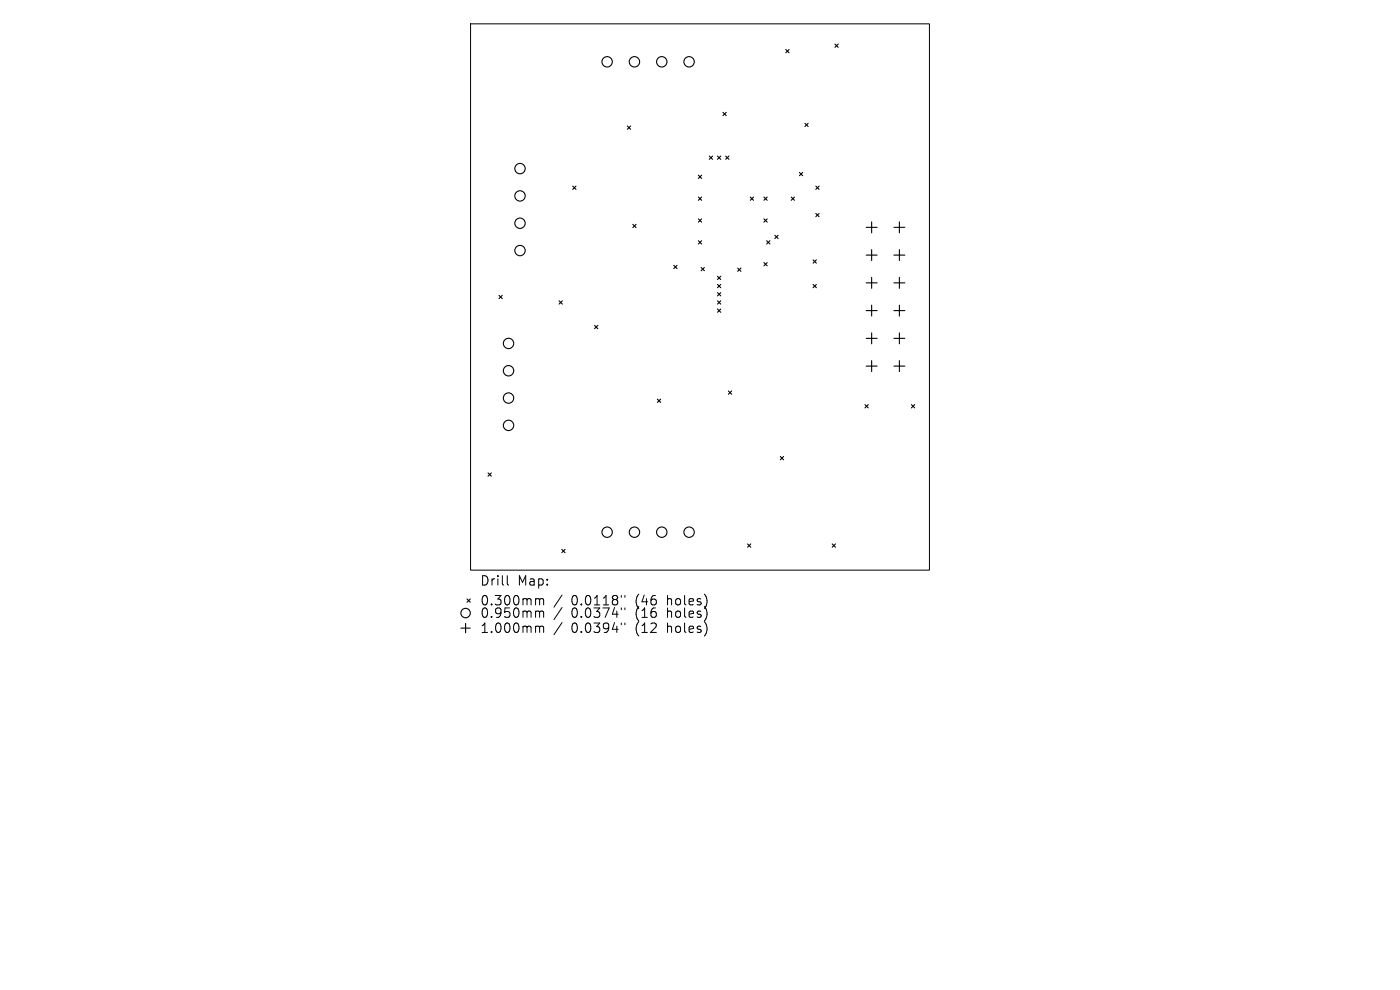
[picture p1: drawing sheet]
<svg xmlns="http://www.w3.org/2000/svg" width="297mm" height="210mm" viewBox="0 0 297 210" stroke-linecap="round" stroke-linejoin="round" font-family="sans-serif">
<defs><g id="words">
<g font-size="2.8">
<text x="101.8" y="124.5">Drill</text>
<text x="109.8" y="124.5">Map:</text>
<text x="101.8" y="128.7">0.300mm</text>
<text x="101.8" y="131.3">0.950mm</text>
<text x="121.2" y="128.7">0.0118&quot;</text>
<text x="121.2" y="131.3">0.0374&quot;</text>
<text x="134.9" y="128.7">(46</text>
<text x="134.9" y="131.3">(16</text>
<text x="141.8" y="128.7">holes)</text>
<text x="141.8" y="131.3">holes)</text>
<text x="101.8" y="134.5">1.000mm</text>
<text x="121.2" y="134.5">0.0394&quot;</text>
<text x="134.9" y="134.5">(12</text>
<text x="141.8" y="134.5">holes)</text>
</g>
</g></defs>
<g fill="none" stroke="#000" stroke-width=".21">
<path d="M99.8 5.1h97.4v115.8h-97.4zM107.6 122.1v1.7l.3 .3M113.9 127l.5 .1 .1 .2M113.9 129.6h.3l.3 .3M113.9 132.8h.3l.3 .3M114.5 127.3l.3-.3 .4 .1 .1 1.2M114.5 127.3v1M114.5 129.9v1.1M114.5 133.1v1.1M114.5 129.9l.3-.3 .4 .1 .1 1.3M114.5 133.1l.3-.3 .4 .1 .1 1.3M119.2 126.2l-1.7 2.6"/>
<path d="M119.2 128.9l-1.7 2.5M119.2 132.1l-1.7 2.5M131.8 126.3v.4M131.8 129v.3M131.8 132.2v.3M132.6 126.3v.4M132.6 129v.3M132.6 132.2v.3"/>
</g>
<g fill="none" stroke="#000" stroke-width=".23">
<path d="M166.7 10.5l.7 .7M167.4 10.5l-.7 .7M177.1 9.3l.7 .7M177.8 9.3l-.7 .7M121.5 39.5l.7 .7M122.2 39.5l-.7 .7M133.1 26.7l.7 .7M133.8 26.7l-.7 .7M148.2 37.2l.6 .7M148.8 37.2l-.6 .7M150.5 33.1l.7 .7M151.2 33.1l-.7 .7"/>
<path d="M152.2 33.1l.7 .7M152.9 33.1l-.7 .7M153.4 23.8l.7 .7M153.9 33.1l.7 .7M154.1 23.8l-.7 .7M154.6 33.1l-.7 .7M169.6 36.6l.7 .7M170.3 36.6l-.7 .7M170.8 26.1l.6 .7M171.4 26.1l-.6 .7M173.1 39.5l.7 .7M173.8 39.5l-.7 .7"/>
<path d="M134.2 47.6l.7 .7M134.9 47.6l-.7 .7M142.9 56.3l.7 .7M143.6 56.3l-.7 .7M148.2 41.8l.6 .7M148.2 46.4l.6 .7M148.2 51.1l.6 .7M148.7 56.7l.7 .7M148.8 51.1l-.6 .7M148.8 41.8l-.6 .7M148.8 46.4l-.6 .7M149.4 56.7l-.7 .7"/>
<path d="M152.2 58.6l.7 .7M152.9 58.6l-.7 .7M156.5 56.9l.7 .7M157.2 56.9l-.7 .7M159.2 41.8l.7 .7M159.9 41.8l-.7 .7M162.1 55.7l.7 .7M162.1 41.8l.7 .7M162.1 46.4l.7 .7M162.6 51.1l.7 .7M162.8 41.8l-.7 .7M162.8 55.7l-.7 .7"/>
<path d="M162.8 46.4l-.7 .7M163.3 51.1l-.7 .7M164.4 49.9l.7 .7M165.1 49.9l-.7 .7M167.9 41.8l.6 .7M168.5 41.8l-.6 .7M172.5 55.1l.7 .7M173.1 45.3l.7 .7M173.2 55.1l-.7 .7M173.8 45.3l-.7 .7M183.8 48.2h2.3M183.8 54.1h2.3"/>
<path d="M184.9 47.1v2.3M184.9 53v2.3M184.9 58.8v2.4M189.6 48.2h2.4M189.6 54.1h2.4M190.8 47.1v2.3M190.8 53v2.3M190.8 58.8v2.4M105.9 62.7l.6 .6M106.5 62.7l-.6 .6M118.6 63.8l.7 .7M119.3 63.8l-.7 .7"/>
<path d="M126.1 69l.7 .7M126.8 69l-.7 .7M152.2 60.3l.7 .7M152.2 62.1l.7 .7M152.2 63.8l.7 .7M152.2 65.6l.7 .6M152.9 60.3l-.7 .7M152.9 62.1l-.7 .7M152.9 63.8l-.7 .7M152.9 65.6l-.7 .6M172.5 60.3l.7 .7M173.2 60.3l-.7 .7"/>
<path d="M183.8 60h2.3M183.8 65.9h2.3M183.8 71.8h2.3M183.8 77.7h2.3M184.9 64.7v2.3M184.9 70.6v2.3M184.9 76.5v2.3M189.6 60h2.4M189.6 65.9h2.4M189.6 71.8h2.4M189.6 77.7h2.4M190.8 64.7v2.3"/>
<path d="M190.8 70.6v2.3M190.8 76.5v2.3M139.5 84.7l.7 .7M140.2 84.7l-.7 .7M154.5 82.9l.7 .7M155.2 82.9l-.7 .7M165.5 96.8l.7 .7M166.2 96.8l-.7 .7M183.5 85.8l.7 .7M184.2 85.8l-.7 .7M193.3 85.8l.7 .7M194 85.8l-.7 .7"/>
<path d="M103.5 100.3l.7 .7M104.2 100.3l-.7 .7M119.2 116.5l.7 .7M119.9 116.5l-.7 .7M158.6 115.4l.7 .7M159.3 115.4l-.7 .7M176.5 115.4l.7 .7M177.2 115.4l-.7 .7M97.8 133.2h2M98.8 132.2v2M99.1 127.1l.7 .7M99.8 127.1l-.7 .7"/>
<circle cx="128.8" cy="13.1" r="1.1"/>
<circle cx="134.6" cy="13.1" r="1.1"/>
<circle cx="140.4" cy="13.1" r="1.1"/>
<circle cx="146.2" cy="13.1" r="1.1"/>
<circle cx="110.3" cy="35.8" r="1.1"/>
<circle cx="110.3" cy="41.6" r="1.1"/>
<circle cx="110.3" cy="53.2" r="1.1"/>
<circle cx="110.3" cy="47.4" r="1.1"/>
<circle cx="107.9" cy="78.6" r="1.1"/>
<circle cx="107.9" cy="72.9" r="1.1"/>
<circle cx="107.9" cy="84.4" r="1.1"/>
<circle cx="107.9" cy="90.2" r="1.1"/>
<circle cx="128.8" cy="112.9" r="1.1"/>
<circle cx="134.6" cy="112.9" r="1.1"/>
<circle cx="140.4" cy="112.9" r="1.1"/>
<circle cx="146.2" cy="112.9" r="1.1"/>
<circle cx="98.8" cy="130" r="1"/>
</g>
<use href="#words"/>
</svg>
